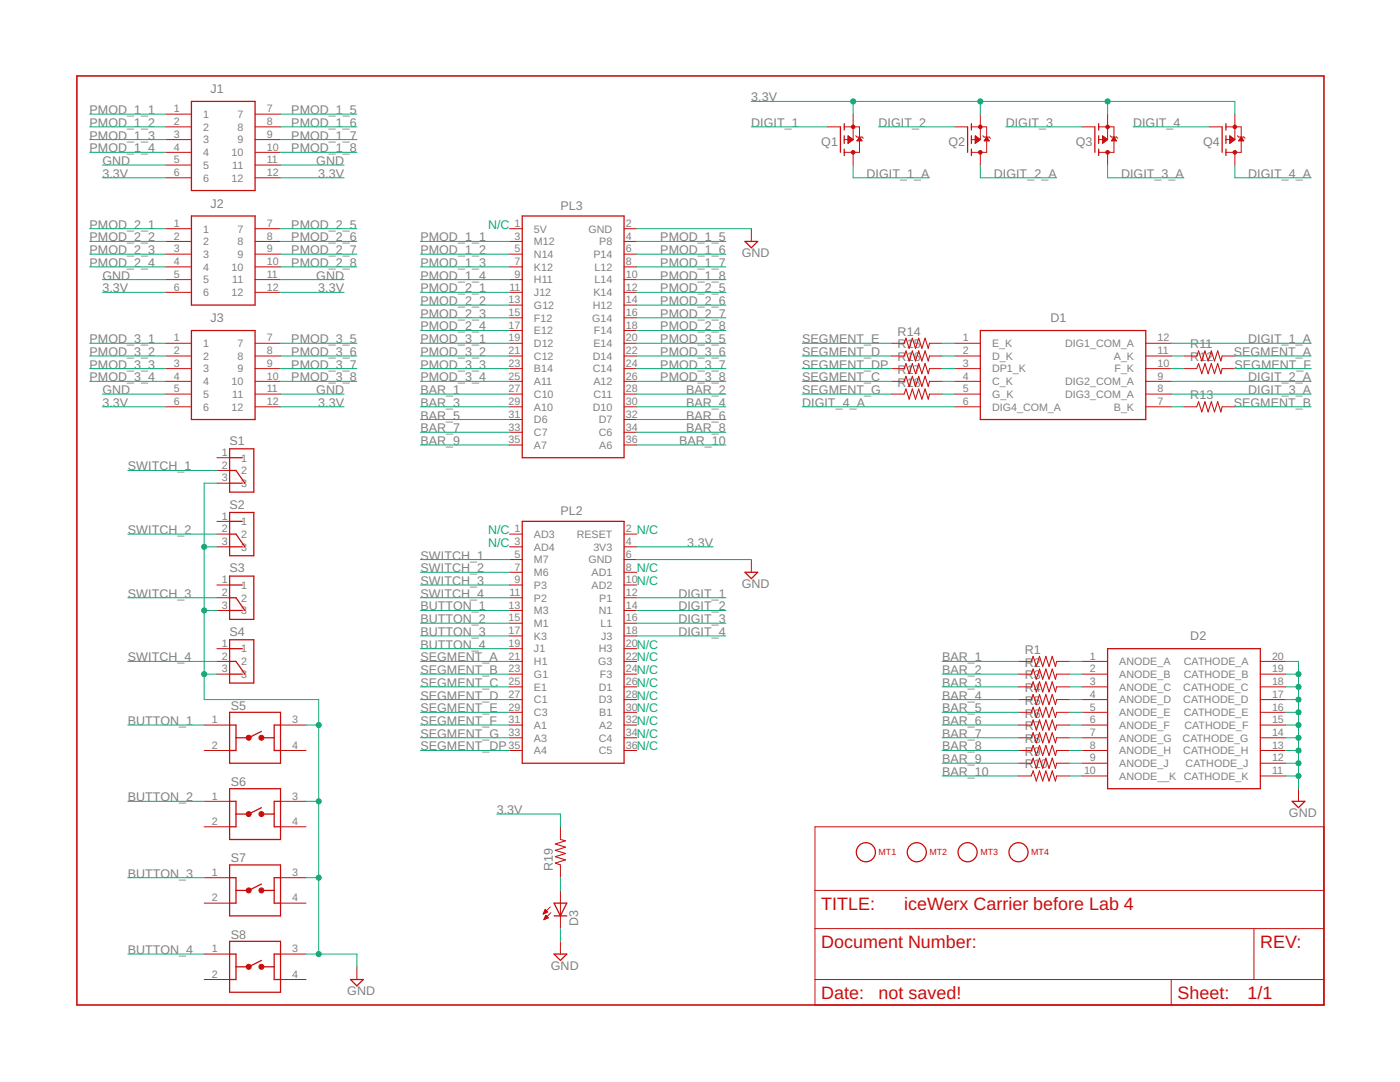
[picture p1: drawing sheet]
<svg xmlns="http://www.w3.org/2000/svg" width="279mm" height="216mm" viewBox="0 0 279 216" stroke-linecap="round" stroke-linejoin="round" font-family="sans-serif">
<defs><g id="words">
<g font-size="3.6" fill="#c90d0c">
<text x="163.9" y="181.5">TITLE:</text>
<text x="180.4" y="181.5">iceWerx Carrier before Lab 4</text>
<text x="163.9" y="189.1">Document Number:</text>
<text x="251.5" y="189.1">REV:</text>
<text x="163.9" y="199.3">Date:</text>
<text x="175.3" y="199.3">not saved!</text>
<text x="235" y="199.3">Sheet:</text>
<text x="249" y="199.3">1/1</text>
</g>
<g font-size="2.5" fill="#808080">
<text x="17.9" y="22.8">PMOD_1_1</text>
<text x="42" y="18.6">J1</text>
<text x="58.1" y="22.8">PMOD_1_5</text>
<text x="149.9" y="20.2">3.3V</text>
<text x="17.9" y="27.9">PMOD_1_3</text>
<text x="17.9" y="25.3">PMOD_1_2</text>
<text x="58.1" y="25.3">PMOD_1_6</text>
<text x="58.1" y="27.9">PMOD_1_7</text>
<text x="149.9" y="25.3">DIGIT_1</text>
<text x="163.9" y="29.1">Q1</text>
<text x="175.3" y="25.3">DIGIT_2</text>
<text x="189.3" y="29.1">Q2</text>
<text x="200.7" y="25.3">DIGIT_3</text>
<text x="214.7" y="29.1">Q3</text>
<text x="226.1" y="25.3">DIGIT_4</text>
<text x="240.1" y="29.1">Q4</text>
<text x="17.9" y="30.4">PMOD_1_4</text>
<text x="20.4" y="32.9">GND</text>
<text x="20.4" y="35.5">3.3V</text>
<text x="58.1" y="30.4">PMOD_1_8</text>
<text x="63.1" y="32.9">GND</text>
<text x="63.5" y="35.5">3.3V</text>
<text x="172.9" y="35.5">DIGIT_1_A</text>
<text x="198.3" y="35.5">DIGIT_2_A</text>
<text x="223.7" y="35.5">DIGIT_3_A</text>
<text x="249.1" y="35.5">DIGIT_4_A</text>
<text x="42" y="41.4">J2</text>
<text x="111.8" y="41.8">PL3</text>
<text x="17.9" y="45.6">PMOD_2_1</text>
<text x="58.1" y="45.6">PMOD_2_5</text>
<text x="17.9" y="53.2">PMOD_2_4</text>
<text x="17.9" y="50.7">PMOD_2_3</text>
<text x="17.9" y="48.2">PMOD_2_2</text>
<text x="58.1" y="48.2">PMOD_2_6</text>
<text x="58.1" y="50.7">PMOD_2_7</text>
<text x="58.1" y="53.2">PMOD_2_8</text>
<text x="83.9" y="53.2">PMOD_1_3</text>
<text x="83.9" y="50.7">PMOD_1_2</text>
<text x="83.9" y="48.2">PMOD_1_1</text>
<text x="131.8" y="48.2">PMOD_1_5</text>
<text x="131.8" y="50.7">PMOD_1_6</text>
<text x="131.8" y="53.2">PMOD_1_7</text>
<text x="148" y="51.3">GND</text>
<text x="20.4" y="55.8">GND</text>
<text x="20.4" y="58.3">3.3V</text>
<text x="63.1" y="55.8">GND</text>
<text x="63.5" y="58.3">3.3V</text>
<text x="83.9" y="55.8">PMOD_1_4</text>
<text x="83.9" y="58.3">PMOD_2_1</text>
<text x="131.8" y="55.8">PMOD_1_8</text>
<text x="131.8" y="58.3">PMOD_2_5</text>
<text x="42" y="64.3">J3</text>
<text x="83.9" y="65.9">PMOD_2_4</text>
<text x="83.9" y="63.4">PMOD_2_3</text>
<text x="83.9" y="60.9">PMOD_2_2</text>
<text x="131.8" y="60.9">PMOD_2_6</text>
<text x="131.8" y="63.4">PMOD_2_7</text>
<text x="131.8" y="65.9">PMOD_2_8</text>
<text x="209.6" y="64.3">D1</text>
<text x="17.9" y="71">PMOD_3_2</text>
<text x="17.9" y="68.5">PMOD_3_1</text>
<text x="58.1" y="68.5">PMOD_3_5</text>
<text x="58.1" y="71">PMOD_3_6</text>
<text x="83.9" y="71">PMOD_3_2</text>
<text x="83.9" y="68.5">PMOD_3_1</text>
<text x="131.8" y="68.5">PMOD_3_5</text>
<text x="131.8" y="71">PMOD_3_6</text>
<text x="160.1" y="68.5">SEGMENT_E</text>
<text x="160.1" y="71">SEGMENT_D</text>
<text x="179.1" y="67">R14</text>
<text x="179.1" y="69.5">R15</text>
<text x="237.6" y="69.5">R11</text>
<text x="246.2" y="71">SEGMENT_A</text>
<text x="249.1" y="68.5">DIGIT_1_A</text>
<text x="17.9" y="76.1">PMOD_3_4</text>
<text x="17.9" y="73.6">PMOD_3_3</text>
<text x="58.1" y="73.6">PMOD_3_7</text>
<text x="58.1" y="76.1">PMOD_3_8</text>
<text x="83.9" y="76.1">PMOD_3_4</text>
<text x="83.9" y="73.6">PMOD_3_3</text>
<text x="131.8" y="73.6">PMOD_3_7</text>
<text x="131.8" y="76.1">PMOD_3_8</text>
<text x="160.1" y="73.6">SEGMENT_DP</text>
<text x="160.1" y="76.1">SEGMENT_C</text>
<text x="179.1" y="72.1">R16</text>
<text x="179.1" y="74.6">R17</text>
<text x="179.1" y="77.1">R18</text>
<text x="237.6" y="72.1">R12</text>
<text x="246.4" y="73.6">SEGMENT_F</text>
<text x="249.1" y="76.1">DIGIT_2_A</text>
<text x="20.4" y="78.6">GND</text>
<text x="20.4" y="81.2">3.3V</text>
<text x="63.1" y="78.6">GND</text>
<text x="63.5" y="81.2">3.3V</text>
<text x="83.9" y="78.6">BAR_1</text>
<text x="83.9" y="81.2">BAR_3</text>
<text x="83.9" y="83.7">BAR_5</text>
<text x="136.9" y="78.6">BAR_2</text>
<text x="136.9" y="81.2">BAR_4</text>
<text x="136.9" y="83.7">BAR_6</text>
<text x="160.1" y="81.2">DIGIT_4_A</text>
<text x="160.1" y="78.6">SEGMENT_G</text>
<text x="237.6" y="79.7">R13</text>
<text x="246.2" y="81.2">SEGMENT_B</text>
<text x="249.1" y="78.6">DIGIT_3_A</text>
<text x="45.8" y="88.8">S1</text>
<text x="83.9" y="86.3">BAR_7</text>
<text x="83.9" y="88.8">BAR_9</text>
<text x="135.5" y="88.8">BAR_10</text>
<text x="136.9" y="86.3">BAR_8</text>
<text x="25.5" y="93.9">SWITCH_1</text>
<text x="45.8" y="101.5">S2</text>
<text x="25.5" y="106.6">SWITCH_2</text>
<text x="111.8" y="102.8">PL2</text>
<text x="83.9" y="111.7">SWITCH_1</text>
<text x="137.2" y="109.1">3.3V</text>
<text x="25.5" y="119.3">SWITCH_3</text>
<text x="45.8" y="114.2">S3</text>
<text x="83.9" y="114.2">SWITCH_2</text>
<text x="83.9" y="116.7">SWITCH_3</text>
<text x="83.9" y="119.3">SWITCH_4</text>
<text x="135.4" y="119.3">DIGIT_1</text>
<text x="148" y="117.4">GND</text>
<text x="83.9" y="121.8">BUTTON_1</text>
<text x="83.9" y="124.4">BUTTON_2</text>
<text x="135.4" y="121.8">DIGIT_2</text>
<text x="135.4" y="124.4">DIGIT_3</text>
<text x="25.5" y="132">SWITCH_4</text>
<text x="45.8" y="126.9">S4</text>
<text x="83.9" y="132">SEGMENT_A</text>
<text x="83.9" y="126.9">BUTTON_3</text>
<text x="83.9" y="129.4">BUTTON_4</text>
<text x="135.4" y="126.9">DIGIT_4</text>
<text x="188" y="132">BAR_1</text>
<text x="204.5" y="130.5">R1</text>
<text x="237.6" y="127.8">D2</text>
<text x="83.9" y="137">SEGMENT_C</text>
<text x="83.9" y="134.5">SEGMENT_B</text>
<text x="188" y="134.5">BAR_2</text>
<text x="188" y="137">BAR_3</text>
<text x="204.5" y="133">R2</text>
<text x="204.5" y="135.6">R3</text>
<text x="46.1" y="141.6">S5</text>
<text x="83.9" y="142.1">SEGMENT_E</text>
<text x="83.9" y="139.6">SEGMENT_D</text>
<text x="188" y="139.6">BAR_4</text>
<text x="188" y="142.1">BAR_5</text>
<text x="204.5" y="138.1">R4</text>
<text x="204.5" y="140.6">R5</text>
<text x="204.5" y="143.2">R6</text>
<text x="25.5" y="144.7">BUTTON_1</text>
<text x="83.9" y="149.7">SEGMENT_DP</text>
<text x="83.9" y="147.2">SEGMENT_G</text>
<text x="83.9" y="144.7">SEGMENT_F</text>
<text x="188" y="144.7">BAR_6</text>
<text x="188" y="147.2">BAR_7</text>
<text x="188" y="149.7">BAR_8</text>
<text x="204.5" y="145.7">R7</text>
<text x="204.5" y="148.2">R8</text>
<text x="188" y="152.3">BAR_9</text>
<text x="188" y="154.8">BAR_10</text>
<text x="204.5" y="150.8">R9</text>
<text x="204.5" y="153.3">R10</text>
<text x="25.5" y="159.9">BUTTON_2</text>
<text x="46.1" y="156.8">S6</text>
<text x="99.2" y="162.4">3.3V</text>
<text x="257.2" y="163.1">GND</text>
<text x="46.1" y="172.1">S7</text>
<text x="110.3" y="173.9" transform="rotate(-90 110.3 173.9)">R19</text>
<text x="25.5" y="175.1">BUTTON_3</text>
<text x="115.4" y="184.8" transform="rotate(-90 115.4 184.8)">D3</text>
<text x="25.5" y="190.4">BUTTON_4</text>
<text x="46.1" y="187.3">S8</text>
<text x="109.9" y="193.5">GND</text>
<text x="69.3" y="198.6">GND</text>
</g>
<g font-size="2.5" fill="#0dab76">
<text x="97.4" y="45.6">N/C</text>
<text x="97.4" y="106.6">N/C</text>
<text x="127.1" y="106.6">N/C</text>
<text x="97.4" y="109.1">N/C</text>
<text x="127.1" y="114.2">N/C</text>
<text x="127.1" y="116.7">N/C</text>
<text x="127.1" y="129.4">N/C</text>
<text x="127.1" y="132">N/C</text>
<text x="127.1" y="134.5">N/C</text>
<text x="127.1" y="137">N/C</text>
<text x="127.1" y="139.6">N/C</text>
<text x="127.1" y="142.1">N/C</text>
<text x="127.1" y="144.7">N/C</text>
<text x="127.1" y="147.2">N/C</text>
<text x="127.1" y="149.7">N/C</text>
</g>
<g font-size="2.1" fill="#808080">
<text x="34.7" y="22.4">1</text>
<text x="40.5" y="23.5">1</text>
<text x="47.4" y="23.5">7</text>
<text x="53.2" y="22.4">7</text>
<text x="34.7" y="25">2</text>
<text x="34.7" y="27.5">3</text>
<text x="40.5" y="26.1">2</text>
<text x="40.5" y="28.6">3</text>
<text x="47.4" y="26.1">8</text>
<text x="47.4" y="28.6">9</text>
<text x="53.2" y="25">8</text>
<text x="53.2" y="27.5">9</text>
<text x="34.7" y="30">4</text>
<text x="34.7" y="32.6">5</text>
<text x="34.7" y="35.1">6</text>
<text x="40.5" y="31.2">4</text>
<text x="40.5" y="33.7">5</text>
<text x="46.2" y="31.2">10</text>
<text x="46.3" y="33.7">11</text>
<text x="53.2" y="30">10</text>
<text x="53.2" y="32.6">11</text>
<text x="53.2" y="35.1">12</text>
<text x="40.5" y="36.2">6</text>
<text x="46.2" y="36.2">12</text>
<text x="34.7" y="45.3">1</text>
<text x="34.7" y="47.8">2</text>
<text x="40.5" y="46.4">1</text>
<text x="47.4" y="46.4">7</text>
<text x="53.2" y="45.3">7</text>
<text x="53.2" y="47.8">8</text>
<text x="102.7" y="45.3">1</text>
<text x="102.7" y="47.8">3</text>
<text x="106.6" y="46.4">5V</text>
<text x="117.4" y="46.4">GND</text>
<text x="124.9" y="45.3">2</text>
<text x="124.9" y="47.8">4</text>
<text x="34.7" y="50.4">3</text>
<text x="34.7" y="52.9">4</text>
<text x="40.5" y="48.9">2</text>
<text x="40.5" y="51.5">3</text>
<text x="47.4" y="48.9">8</text>
<text x="47.4" y="51.5">9</text>
<text x="53.2" y="50.4">9</text>
<text x="53.2" y="52.9">10</text>
<text x="102.7" y="50.4">5</text>
<text x="102.7" y="52.9">7</text>
<text x="106.6" y="48.9">M12</text>
<text x="106.6" y="51.5">N14</text>
<text x="118.4" y="51.5">P14</text>
<text x="119.6" y="48.9">P8</text>
<text x="124.9" y="50.4">6</text>
<text x="124.9" y="52.9">8</text>
<text x="34.7" y="55.4">5</text>
<text x="34.7" y="58">6</text>
<text x="40.5" y="54">4</text>
<text x="40.5" y="56.6">5</text>
<text x="40.5" y="59.1">6</text>
<text x="46.2" y="54">10</text>
<text x="46.2" y="59.1">12</text>
<text x="46.3" y="56.6">11</text>
<text x="53.2" y="55.4">11</text>
<text x="53.2" y="58">12</text>
<text x="101.7" y="58">11</text>
<text x="102.7" y="55.4">9</text>
<text x="106.6" y="54">K12</text>
<text x="106.6" y="56.6">H11</text>
<text x="106.6" y="59.1">J12</text>
<text x="118.4" y="59.1">K14</text>
<text x="118.7" y="54">L12</text>
<text x="118.7" y="56.6">L14</text>
<text x="124.9" y="55.4">10</text>
<text x="124.9" y="58">12</text>
<text x="101.5" y="60.5">13</text>
<text x="101.5" y="63.1">15</text>
<text x="101.5" y="65.6">17</text>
<text x="106.6" y="61.6">G12</text>
<text x="106.6" y="64.2">F12</text>
<text x="118.2" y="64.2">G14</text>
<text x="118.3" y="61.6">H12</text>
<text x="124.9" y="60.5">14</text>
<text x="124.9" y="63.1">16</text>
<text x="124.9" y="65.6">18</text>
<text x="34.7" y="68.1">1</text>
<text x="34.7" y="70.7">2</text>
<text x="40.5" y="69.2">1</text>
<text x="40.5" y="71.8">2</text>
<text x="47.4" y="69.2">7</text>
<text x="47.4" y="71.8">8</text>
<text x="53.2" y="68.1">7</text>
<text x="53.2" y="70.7">8</text>
<text x="101.5" y="68.1">19</text>
<text x="101.5" y="70.7">21</text>
<text x="106.6" y="66.7">E12</text>
<text x="106.6" y="69.2">D12</text>
<text x="106.6" y="71.8">C12</text>
<text x="118.3" y="71.8">D14</text>
<text x="118.4" y="69.2">E14</text>
<text x="118.5" y="66.7">F14</text>
<text x="124.9" y="68.1">20</text>
<text x="124.9" y="70.7">22</text>
<text x="192.1" y="68.1">1</text>
<text x="192.1" y="70.7">2</text>
<text x="198" y="69.2">E_K</text>
<text x="198" y="71.8">D_K</text>
<text x="212.6" y="69.2">DIG1_COM_A</text>
<text x="222.3" y="71.8">A_K</text>
<text x="231" y="70.7">11</text>
<text x="231" y="68.1">12</text>
<text x="34.7" y="73.2">3</text>
<text x="34.7" y="75.7">4</text>
<text x="40.5" y="74.3">3</text>
<text x="40.5" y="76.9">4</text>
<text x="46.2" y="76.9">10</text>
<text x="47.4" y="74.3">9</text>
<text x="53.2" y="73.2">9</text>
<text x="53.2" y="75.7">10</text>
<text x="101.5" y="73.2">23</text>
<text x="101.5" y="75.7">25</text>
<text x="106.6" y="74.3">B14</text>
<text x="106.6" y="76.9">A11</text>
<text x="118.3" y="74.3">C14</text>
<text x="118.4" y="76.9">A12</text>
<text x="124.9" y="73.2">24</text>
<text x="124.9" y="75.7">26</text>
<text x="192.1" y="73.2">3</text>
<text x="192.1" y="75.7">4</text>
<text x="198" y="74.3">DP1_K</text>
<text x="198" y="76.9">C_K</text>
<text x="212.6" y="76.9">DIG2_COM_A</text>
<text x="222.4" y="74.3">F_K</text>
<text x="231" y="75.7">9</text>
<text x="231" y="73.2">10</text>
<text x="34.7" y="78.3">5</text>
<text x="34.7" y="80.8">6</text>
<text x="40.5" y="79.4">5</text>
<text x="40.5" y="81.9">6</text>
<text x="46.2" y="81.9">12</text>
<text x="46.3" y="79.4">11</text>
<text x="53.2" y="78.3">11</text>
<text x="53.2" y="80.8">12</text>
<text x="101.5" y="78.3">27</text>
<text x="101.5" y="80.8">29</text>
<text x="101.5" y="83.4">31</text>
<text x="106.6" y="79.4">C10</text>
<text x="106.6" y="81.9">A10</text>
<text x="118.3" y="81.9">D10</text>
<text x="118.4" y="79.4">C11</text>
<text x="124.9" y="78.3">28</text>
<text x="124.9" y="80.8">30</text>
<text x="124.9" y="83.4">32</text>
<text x="192.1" y="78.3">5</text>
<text x="192.1" y="80.8">6</text>
<text x="198" y="79.4">G_K</text>
<text x="198" y="81.9">DIG4_COM_A</text>
<text x="212.6" y="79.4">DIG3_COM_A</text>
<text x="222.3" y="81.9">B_K</text>
<text x="231" y="80.8">7</text>
<text x="231" y="78.3">8</text>
<text x="101.5" y="85.9">33</text>
<text x="101.5" y="88.4">35</text>
<text x="106.6" y="84.5">D6</text>
<text x="106.6" y="87">C7</text>
<text x="106.6" y="89.6">A7</text>
<text x="119.5" y="84.5">D7</text>
<text x="119.5" y="87">C6</text>
<text x="119.6" y="89.6">A6</text>
<text x="124.9" y="85.9">34</text>
<text x="124.9" y="88.4">36</text>
<text x="44.3" y="91">1</text>
<text x="44.3" y="93.5">2</text>
<text x="48.2" y="92.1">1</text>
<text x="48.2" y="94.6">2</text>
<text x="44.3" y="96.1">3</text>
<text x="48.2" y="97.2">3</text>
<text x="44.3" y="103.7">1</text>
<text x="44.3" y="106.2">2</text>
<text x="48.2" y="104.8">1</text>
<text x="48.2" y="107.3">2</text>
<text x="102.7" y="106.2">1</text>
<text x="106.6" y="107.3">AD3</text>
<text x="115.1" y="107.3">RESET</text>
<text x="124.9" y="106.2">2</text>
<text x="44.3" y="108.8">3</text>
<text x="48.2" y="109.9">3</text>
<text x="102.7" y="108.8">3</text>
<text x="102.7" y="111.3">5</text>
<text x="102.7" y="113.8">7</text>
<text x="106.6" y="109.9">AD4</text>
<text x="106.6" y="112.4">M7</text>
<text x="117.4" y="112.4">GND</text>
<text x="118.4" y="109.9">3V3</text>
<text x="124.9" y="108.8">4</text>
<text x="124.9" y="111.3">6</text>
<text x="124.9" y="113.8">8</text>
<text x="44.3" y="116.4">1</text>
<text x="44.3" y="118.9">2</text>
<text x="48.2" y="117.5">1</text>
<text x="101.7" y="118.9">11</text>
<text x="102.7" y="116.4">9</text>
<text x="106.6" y="115">M6</text>
<text x="106.6" y="117.5">P3</text>
<text x="118.1" y="115">AD1</text>
<text x="118.1" y="117.5">AD2</text>
<text x="124.9" y="116.4">10</text>
<text x="124.9" y="118.9">12</text>
<text x="44.3" y="121.5">3</text>
<text x="48.2" y="120">2</text>
<text x="48.2" y="122.6">3</text>
<text x="101.5" y="121.5">13</text>
<text x="101.5" y="124">15</text>
<text x="106.6" y="120">P2</text>
<text x="106.6" y="122.6">M3</text>
<text x="106.6" y="125.1">M1</text>
<text x="119.5" y="122.6">N1</text>
<text x="119.6" y="120">P1</text>
<text x="119.8" y="125.1">L1</text>
<text x="124.9" y="121.5">14</text>
<text x="124.9" y="124">16</text>
<text x="44.3" y="129.1">1</text>
<text x="44.3" y="131.6">2</text>
<text x="48.2" y="130.2">1</text>
<text x="101.5" y="126.5">17</text>
<text x="101.5" y="129.1">19</text>
<text x="101.5" y="131.6">21</text>
<text x="106.6" y="127.7">K3</text>
<text x="106.6" y="130.2">J1</text>
<text x="119.5" y="130.2">H3</text>
<text x="119.9" y="127.7">J3</text>
<text x="124.9" y="126.5">18</text>
<text x="124.9" y="129.1">20</text>
<text x="124.9" y="131.6">22</text>
<text x="217.5" y="131.6">1</text>
<text x="253.9" y="131.6">20</text>
<text x="44.3" y="134.2">3</text>
<text x="48.2" y="132.7">2</text>
<text x="48.2" y="135.3">3</text>
<text x="101.5" y="134.2">23</text>
<text x="101.5" y="136.7">25</text>
<text x="106.6" y="132.7">H1</text>
<text x="106.6" y="135.3">G1</text>
<text x="106.6" y="137.8">E1</text>
<text x="119.4" y="132.7">G3</text>
<text x="119.5" y="137.8">D1</text>
<text x="119.7" y="135.3">F3</text>
<text x="124.9" y="134.2">24</text>
<text x="124.9" y="136.7">26</text>
<text x="217.5" y="134.2">2</text>
<text x="217.5" y="136.7">3</text>
<text x="223.4" y="132.7">ANODE_A</text>
<text x="223.4" y="135.3">ANODE_B</text>
<text x="223.4" y="137.8">ANODE_C</text>
<text x="236.1" y="137.8">CATHODE_C</text>
<text x="236.3" y="132.7">CATHODE_A</text>
<text x="236.3" y="135.3">CATHODE_B</text>
<text x="253.9" y="134.2">19</text>
<text x="253.9" y="136.7">18</text>
<text x="101.5" y="139.2">27</text>
<text x="101.5" y="141.8">29</text>
<text x="106.6" y="140.3">C1</text>
<text x="106.6" y="142.9">C3</text>
<text x="119.5" y="140.4">D3</text>
<text x="119.6" y="142.9">B1</text>
<text x="124.9" y="139.2">28</text>
<text x="124.9" y="141.8">30</text>
<text x="217.5" y="139.2">4</text>
<text x="217.5" y="141.8">5</text>
<text x="223.4" y="140.3">ANODE_D</text>
<text x="223.4" y="142.9">ANODE_E</text>
<text x="236.1" y="140.4">CATHODE_D</text>
<text x="236.3" y="142.9">CATHODE_E</text>
<text x="253.9" y="139.2">17</text>
<text x="253.9" y="141.8">16</text>
<text x="42.3" y="144.3">1</text>
<text x="42.3" y="149.4">2</text>
<text x="58.3" y="144.3">3</text>
<text x="58.3" y="149.4">4</text>
<text x="101.5" y="144.3">31</text>
<text x="101.5" y="146.9">33</text>
<text x="101.5" y="149.4">35</text>
<text x="106.6" y="145.4">A1</text>
<text x="106.6" y="148">A3</text>
<text x="119.5" y="148">C4</text>
<text x="119.6" y="145.4">A2</text>
<text x="124.9" y="144.3">32</text>
<text x="124.9" y="146.9">34</text>
<text x="124.9" y="149.4">36</text>
<text x="217.5" y="144.3">6</text>
<text x="217.5" y="146.9">7</text>
<text x="217.5" y="149.4">8</text>
<text x="223.4" y="145.4">ANODE_F</text>
<text x="223.4" y="148">ANODE_G</text>
<text x="236" y="148">CATHODE_G</text>
<text x="236.4" y="145.4">CATHODE_F</text>
<text x="253.9" y="144.3">15</text>
<text x="253.9" y="146.9">14</text>
<text x="253.9" y="149.4">13</text>
<text x="106.6" y="150.5">A4</text>
<text x="119.5" y="150.5">C5</text>
<text x="216.3" y="154.5">10</text>
<text x="217.5" y="151.9">9</text>
<text x="223.4" y="150.5">ANODE_H</text>
<text x="223.4" y="153">ANODE_J</text>
<text x="223.4" y="155.6">ANODE__K</text>
<text x="236.1" y="150.5">CATHODE_H</text>
<text x="236.3" y="155.6">CATHODE_K</text>
<text x="236.6" y="153">CATHODE_J</text>
<text x="253.9" y="151.9">12</text>
<text x="253.9" y="154.5">11</text>
<text x="42.3" y="159.5">1</text>
<text x="58.3" y="159.5">3</text>
<text x="42.3" y="164.6">2</text>
<text x="58.3" y="164.6">4</text>
<text x="42.3" y="174.8">1</text>
<text x="42.3" y="179.9">2</text>
<text x="58.3" y="174.8">3</text>
<text x="58.3" y="179.9">4</text>
<text x="42.3" y="190">1</text>
<text x="58.3" y="190">3</text>
<text x="42.3" y="195.1">2</text>
<text x="58.3" y="195.1">4</text>
</g>
<g font-size="1.8" fill="#c90d0c">
<text x="175.3" y="170.7">MT1</text>
<text x="185.5" y="170.7">MT2</text>
<text x="195.7" y="170.7">MT3</text>
<text x="205.8" y="170.7">MT4</text>
</g>
</g></defs>
<path d="M15.3 15.2h248.9v185.3h-248.9z" fill="none" stroke="#c90d0c" stroke-width=".32"/>
<g fill="none" stroke="#c90d0c" stroke-width=".2">
<path d="M33.1 22.8h5.1M33.1 25.3h5.1M33.1 27.9h5.1M33.1 30.4h5.1M33.1 32.9h5.1M33.1 35.5h5.1M50.9 22.8h5.1M50.9 25.3h5.1M50.9 27.9h5.1M50.9 30.4h5.1M50.9 32.9h5.1M50.9 35.5h5.1"/>
<path d="M165.2 25.3h2.5M168.5 25.3h3v5.1h-3M168.5 27.9h1.8M169.2 27.3h.4M169.2 28h.8M169.2 27.9h1M169.2 27.8h1M169.2 27.7h.8M169.2 27.6h.7M169.2 27.5h.5M169.2 27.1l1.1 .8-1.1 .7zM169.2 28.5h.2"/>
<path d="M169.2 28.4h.3M169.2 28.3h.5M169.2 28.2h.6M169.2 27.2h.2M170.3 22.8v5.1M170.3 30.4v2.5M170.8 27.1l.2 .2h1l.3 .3M171 28h1M171.1 27.9h.8M171.2 27.8h.6M171.3 27.7h.5M171.4 27.6h.3"/>
<path d="M171.4 27.5h.2M171.5 27.3l.5 .8h-1zM190.6 25.3h2.5M193.9 25.3h3v5.1h-3M193.9 27.9h1.7M194.6 27.3h.3M194.6 28h.8M194.6 27.9h.9M194.6 27.8h1M194.6 27.7h.8M194.6 27.6h.7M194.6 27.5h.5"/>
<path d="M194.6 28.5h.1M194.6 28.4h.3M194.6 28.3h.5M194.6 28.2h.6M194.6 27.2h.2M194.6 27.1l1 .8-1 .7zM195.6 22.8v5.1M195.6 30.4v2.5M196.2 27.1l.2 .2h1l.3 .3M196.4 28h1M196.5 27.9h.8M196.6 27.8h.6"/>
<path d="M196.7 27.7h.4M196.8 27.6h.3M196.8 27.5h.2M196.9 27.3l.5 .8h-1zM216 25.3h2.5M219.3 25.3h3v5.1h-3M219.3 27.9h1.7M220 27.3h.3M220 28h.8M220 27.9h.9M220 27.8h1M220 27.7h.8"/>
<path d="M220 27.6h.7M220 27.5h.5M220 28.5h.1M220 28.4h.3M220 28.3h.5M220 28.2h.6M220 27.2h.2M220 27.1l1 .8-1 .7zM221 22.8v5.1M221 30.4v2.5M221.6 27.1l.2 .2h1l.3 .3M221.8 28h1"/>
<path d="M221.9 27.9h.8M222 27.8h.6M222.1 27.7h.4M222.2 27.6h.3M222.2 27.5h.2M222.3 27.3l.5 .8h-1zM241.4 25.3h2.5M244.7 25.3h3v5.1h-3M244.7 27.9h1.7M245.4 27.3h.3M245.4 28h.8M245.4 27.9h.9"/>
<path d="M245.4 27.8h1M245.4 27.7h.8M245.4 27.6h.7M245.4 27.5h.5M245.4 28.5h.1M245.4 28.4h.3M245.4 28.3h.5M245.4 28.2h.6M245.4 27.2h.2M245.4 27.1l1 .8-1 .7zM246.4 22.8v5.1M246.4 30.4v2.5"/>
<path d="M247 27.1l.2 .2h1l.3 .3M247.2 28h1M247.3 27.9h.8M247.4 27.8h.6M247.5 27.7h.4M247.6 27.6h.3M247.6 27.5h.2M247.7 27.3l.5 .8h-1zM33.1 45.6h5.1M33.1 48.2h5.1M33.1 50.7h5.1M33.1 53.3h5.1"/>
<path d="M33.1 55.8h5.1M33.1 58.3h5.1M50.9 45.6h5.1M50.9 48.2h5.1M50.9 50.7h5.1M50.9 53.3h5.1M50.9 55.8h5.1M50.9 58.3h5.1M101.7 45.6h2.5M101.7 48.2h2.5M101.7 50.7h2.5M101.7 53.3h2.5"/>
<path d="M101.7 55.8h2.5M101.7 58.3h2.5M124.5 45.6h2.6M124.5 48.2h2.6M124.5 50.7h2.6M124.5 53.3h2.6M124.5 55.8h2.6M124.5 58.3h2.6M149.9 45.6v2.6M33.1 68.5h5.1M33.1 71h5.1M33.1 73.6h5.1"/>
<path d="M33.1 76.1h5.1M33.1 78.6h5.1M50.9 68.5h5.1M50.9 71h5.1M50.9 73.6h5.1M50.9 76.1h5.1M50.9 78.6h5.1M101.7 68.5h2.5M101.7 71h2.5M101.7 73.6h2.5M101.7 76.1h2.5M101.7 78.6h2.5"/>
<path d="M101.7 60.9h2.5M101.7 63.4h2.5M101.7 66h2.5M124.5 68.5h2.6M124.5 71h2.6M124.5 73.6h2.6M124.5 76.1h2.6M124.5 78.6h2.6M124.5 60.9h2.6M124.5 63.4h2.6M124.5 66h2.6M177.9 68.5h2.5"/>
<path d="M177.9 71h2.5M177.9 73.6h2.5M177.9 76.1h2.5M177.9 78.6h2.5M185.5 68.5h2.5M185.5 71h2.5M185.5 73.6h2.5M185.5 76.1h2.5M185.5 78.6h2.5M190.6 68.5h5M190.6 71h5M190.6 73.6h5"/>
<path d="M190.6 76.1h5M190.6 78.6h5M228.7 68.5h5M228.7 71h5M228.7 73.6h5M228.7 76.1h5M228.7 78.6h5M236.3 71h2.5M236.3 73.6h2.5M243.9 71h2.5M243.9 73.6h2.5M33.1 81.2h5.1"/>
<path d="M43.3 91.3h2.5M43.3 93.9h2.5M43.3 96.4h2.5M50.9 81.2h5.1M101.7 81.2h2.5M101.7 83.7h2.5M101.7 86.3h2.5M101.7 88.8h2.5M124.5 81.2h2.6M124.5 83.7h2.6M124.5 86.3h2.6M124.5 88.8h2.6"/>
<path d="M190.6 81.2h5M228.7 81.2h5M236.3 81.2h2.5M243.9 81.2h2.5M43.3 104h2.5M43.3 106.6h2.5M43.3 109.1h2.5M43.3 116.7h2.5M43.3 119.3h2.5M101.7 106.6h2.5M101.7 109.1h2.5M101.7 116.7h2.5"/>
<path d="M101.7 119.3h2.5M101.7 111.7h2.5M101.7 114.2h2.5M124.5 106.6h2.6M124.5 109.1h2.6M124.5 116.7h2.6M124.5 119.3h2.6M124.5 111.7h2.6M124.5 114.2h2.6M149.9 111.7v2.5M43.3 121.8h2.5M43.3 129.4h2.5"/>
<path d="M43.3 132h2.5M43.3 134.5h2.5M101.7 121.8h2.5M101.7 129.4h2.5M101.7 132h2.5M101.7 134.5h2.5M101.7 124.4h2.5M101.7 126.9h2.5M101.7 137.1h2.5M101.7 139.6h2.5M124.5 121.8h2.6M124.5 129.4h2.6"/>
<path d="M124.5 132h2.6M124.5 134.5h2.6M124.5 124.4h2.6M124.5 126.9h2.6M124.5 137.1h2.6M124.5 139.6h2.6M203.3 132h2.5M203.3 134.5h2.5M203.3 137.1h2.5M203.3 139.6h2.5M210.9 132h2.5M210.9 134.5h2.5"/>
<path d="M210.9 137.1h2.5M210.9 139.6h2.5M216 132h5M216 134.5h5M216 137.1h5M216 139.6h5M251.5 132h5.1M251.5 134.5h5.1M251.5 137.1h5.1M251.5 139.6h5.1M40.7 144.7h5.1M40.7 149.8h5.1"/>
<path d="M40.7 159.9h5.1M56 144.7h5.1M56 149.8h5.1M56 159.9h5.1M101.7 144.7h2.5M101.7 149.8h2.5M101.7 142.1h2.5M101.7 147.2h2.5M124.5 144.7h2.6M124.5 149.8h2.6M124.5 142.1h2.6M124.5 147.2h2.6"/>
<path d="M203.3 144.7h2.5M203.3 149.8h2.5M203.3 142.1h2.5M203.3 147.2h2.5M203.3 152.3h2.5M203.3 154.8h2.5M210.9 144.7h2.5M210.9 149.8h2.5M210.9 142.1h2.5M210.9 147.2h2.5M210.9 152.3h2.5M210.9 154.8h2.5"/>
<path d="M216 144.7h5M216 149.8h5M216 142.1h5M216 147.2h5M216 152.3h5M216 154.8h5M251.5 144.7h5.1M251.5 149.8h5.1M251.5 142.1h5.1M251.5 147.2h5.1M251.5 152.3h5.1M251.5 154.8h5.1"/>
<path d="M259.1 157.4v2.5M40.7 165h5.1M40.7 175.1h5.1M56 165h5.1M56 175.1h5.1M111.8 165v2.5M111.8 172.6v2.5M111.8 177.7v7.6M162.6 165h101.6v35.5h-101.6zM162.6 177.7h101.6M40.7 195.5h5.1M40.7 180.2h5.1"/>
<path d="M40.7 190.4h5.1M56 195.5h5.1M56 180.2h5.1M56 190.4h5.1M71.2 192.9v2.6M108.4 182.3h.1M108.5 182.2h.3M108.5 182.1h.6M108.6 183.4h.2M108.6 181.9h.7M108.6 181.8h.6M108.6 183.3h.5"/>
<path d="M108.7 183.2h.7M108.7 181.7h.3M108.8 181.6h.1M108.8 183h.5M108.8 181.5l.5 .5-.9 .4zM108.8 182.9h.4M108.9 182.8h.2M108.9 182.7h.1M108.9 182.6l.5 .5-.9 .4zM109.8 181l-1.4 1.4M109.9 182.1l-1.4 1.4M111.8 187.8v2.6"/>
<path d="M162.6 185.3h101.6M162.6 195.5h101.6M233.7 195.5v5M250.3 185.3v10.2"/>
</g>
<g fill="none" stroke="#c90d0c" stroke-width=".25">
<path d="M38.2 20.2h12.7v17.8h-12.7zM167.7 25.3v5.1M168.5 24.7v1.3M168.5 27.1v1.5M168.5 29.8v1.2M193.1 25.3v5.1M193.9 24.7v1.3M193.9 27.1v1.5M193.9 29.8v1.2M218.5 25.3v5.1M219.3 24.7v1.3M219.3 27.1v1.5"/>
<path d="M219.3 29.8v1.2M243.9 25.3v5.1M244.7 24.7v1.3M244.7 27.1v1.5M244.7 29.8v1.2M38.2 43.1h12.7v17.8h-12.7zM104.2 43.1h20.3v48.2h-20.3zM148.7 48.2h2.5l-1.3 1.2zM38.2 66h12.7v17.7h-12.7zM195.6 66h33.1v17.7h-33.1zM45.8 89.6h4.9v8.6h-4.9zM45.8 91.3h2.6"/>
<path d="M45.8 96.4h2.6M45.8 93.9h1.3l1.8 2.5M45.8 102.3h4.9v8.6h-4.9zM45.8 115h4.9v8.6h-4.9zM45.8 104h2.6M45.8 109.1h2.6M45.8 106.6h1.3l1.8 2.5M45.8 116.7h2.6M45.8 119.3h1.3l1.8 2.5M104.2 104h20.3v48.3h-20.3zM148.7 114.2h2.5l-1.3 1.3zM45.8 127.7h4.9v8.6h-4.9z"/>
<path d="M45.8 121.8h2.6M45.8 129.4h2.6M45.8 134.5h2.6M45.8 132h1.3l1.8 2.5M221 129.4h30.5v28h-30.5zM45.8 142.1h10.2v10.2h-10.2zM45.8 157.4h10.2v10.1h-10.2zM45.8 144.7h1.3v5.1h-1.3M45.8 159.9h1.3v5.1h-1.3M52.2 145.9l-2.6 1.3h-2.5M52.2 147.2h2.5M56 144.7h-1.3v5.1h1.3"/>
<path d="M56 159.9h-1.3v5.1h1.3M257.9 159.9h2.5l-1.3 1.3zM45.8 172.6h10.2v10.2h-10.2zM45.8 175.1h1.3v5.1h-1.3M52.2 161.2l-2.6 1.2h-2.5M52.2 162.4h2.5M52.2 176.4l-2.6 1.3h-2.5M52.2 177.7h2.5M56 175.1h-1.3v5.1h1.3M45.8 187.8h10.2v10.2h-10.2zM45.8 190.4h1.3v5.1h-1.3M52.2 191.6l-2.6 1.3h-2.5"/>
<path d="M52.2 192.9h2.5M56 190.4h-1.3v5.1h1.3M70 195.5h2.5l-1.3 1.2zM110.6 182.8h2.5M110.6 180.2h2.5l-1.3 2.6zM110.6 190.4h2.5l-1.3 1.2z"/>
<circle cx="172.8" cy="170.1" r="1.91"/>
<circle cx="183" cy="170.1" r="1.91"/>
<circle cx="193.1" cy="170.1" r="1.91"/>
<circle cx="203.3" cy="170.1" r="1.91"/>
</g>
<g fill="#c90d0c" stroke="#c90d0c" stroke-width=".2">
<circle cx="49.6" cy="147.2" r=".5"/>
<circle cx="52.2" cy="147.2" r=".5"/>
<circle cx="49.6" cy="162.4" r=".5"/>
<circle cx="52.2" cy="162.4" r=".5"/>
<circle cx="49.6" cy="177.7" r=".51"/>
<circle cx="52.2" cy="177.7" r=".51"/>
<circle cx="49.6" cy="192.9" r=".51"/>
<circle cx="52.2" cy="192.9" r=".51"/>
<circle cx="170.3" cy="25.3" r=".36"/>
<circle cx="170.3" cy="30.4" r=".36"/>
<circle cx="195.6" cy="25.3" r=".36"/>
<circle cx="195.6" cy="30.4" r=".36"/>
<circle cx="221" cy="25.3" r=".36"/>
<circle cx="221" cy="30.4" r=".36"/>
<circle cx="246.4" cy="25.3" r=".36"/>
<circle cx="246.4" cy="30.4" r=".36"/>
</g>
<g fill="none" stroke="#c90d0c" stroke-width=".21">
<path d="M180.4 68.5l.4-1 .6 2 .7-2 .6 2 .6-2 .7 2 .6-2 .7 2 .2-1M180.4 73.6l.4-1.1 .6 2.1 .7-2.1 .6 2.1 .6-2.1 .7 2.1 .6-2.1 .7 2.1 .2-1M180.4 71l.4-1 .6 2 .7-2 .6 2 .6-2 .7 2 .6-2 .7 2 .2-1M180.4 76.1l.4-1 .6 2 .7-2 .6 2 .6-2 .7 2 .6-2 .7 2 .2-1M180.4 78.6l.4-1 .6 2.1 .7-2.1 .6 2.1 .6-2.1 .7 2.1 .6-2.1 .7 2.1 .2-1.1M238.8 71l.4-1 .6 2 .7-2 .6 2 .6-2 .7 2 .6-2 .6 2 .3-1M238.8 73.6l.4-1.1 .6 2.1 .7-2.1 .6 2.1 .6-2.1 .7 2.1 .6-2.1 .6 2.1 .3-1M238.8 81.2l.4-1 .6 2 .7-2 .6 2 .6-2 .7 2 .6-2 .6 2 .3-1M205.8 132l.4-1 .6 2 .7-2 .6 2 .6-2 .7 2 .6-2 .6 2 .3-1M205.8 134.5l.4-1 .6 2 .7-2 .6 2 .6-2 .7 2 .6-2 .6 2 .3-1M205.8 137.1l.4-1.1 .6 2.1 .7-2.1 .6 2.1 .6-2.1 .7 2.1 .6-2.1 .6 2.1 .3-1M205.8 139.6l.4-1 .6 2 .7-2 .6 2 .6-2 .7 2 .6-2 .6 2 .3-1"/>
<path d="M205.8 142.1l.4-1 .6 2.1 .7-2.1 .6 2.1 .6-2.1 .7 2.1 .6-2.1 .6 2.1 .3-1.1M205.8 144.7l.4-1 .6 2 .7-2 .6 2 .6-2 .7 2 .6-2 .6 2 .3-1M205.8 147.2l.4-1 .6 2 .7-2 .6 2 .6-2 .7 2 .6-2 .6 2 .3-1M205.8 149.8l.4-1.1 .6 2.1 .7-2.1 .6 2.1 .6-2.1 .7 2.1 .6-2.1 .6 2.1 .3-1M205.8 152.3l.4-1 .6 2 .7-2 .6 2 .6-2 .7 2 .6-2 .6 2 .3-1M205.8 154.8l.4-1 .6 2.1 .7-2.1 .6 2.1 .6-2.1 .7 2.1 .6-2.1 .6 2.1 .3-1.1M111.8 167.5l1.1 .3-2.1 .6 2.1 .6-2.1 .7 2.1 .6-2.1 .6 2.1 .7-2.1 .6 1 .4"/>
</g>
<g fill="none" stroke="#0dab76" stroke-width=".2">
<path d="M17.9 25.3h15.2M17.9 30.4h15.2M17.9 27.9h15.2M17.9 22.8h15.2M20.4 35.5h12.7M20.4 32.9h12.7M56 35.5h12.7M56 25.3h15.2M56 32.9h12.7M56 30.4h15.2M56 27.9h15.2M56 22.8h15.2"/>
<path d="M149.9 20.2h96.5v2.6M149.9 25.3h15.3M170.3 20.2v2.6M170.3 32.9v2.6h15.2M175.3 25.3h15.3M195.6 32.9v2.6h15.3M195.6 20.2v2.6M200.7 25.3h15.3M221 32.9v2.6h15.3M221 20.2v2.6M226.1 25.3h15.3M246.4 32.9v2.6h15.3"/>
<path d="M17.9 45.6h15.2M17.9 53.3h15.2M17.9 50.7h15.2M17.9 48.2h15.2M20.4 55.8h12.7M20.4 58.3h12.7M56 45.6h15.2M56 55.8h12.7M56 58.3h12.7M56 53.3h15.2M56 50.7h15.2M56 48.2h15.2"/>
<path d="M83.9 55.8h17.8M83.9 58.3h17.8M83.9 53.3h17.8M83.9 50.7h17.8M83.9 48.2h17.8M127.1 45.6h22.8M127.1 55.8h17.8M127.1 58.3h17.8M127.1 53.3h17.8M127.1 50.7h17.8M127.1 48.2h17.8M17.9 71h15.2"/>
<path d="M17.9 73.6h15.2M17.9 68.5h15.2M17.9 76.1h15.2M20.4 78.6h12.7M56 71h15.2M56 73.6h15.2M56 68.5h15.2M56 76.1h15.2M56 78.6h12.7M83.9 71h17.8M83.9 73.6h17.8M83.9 68.5h17.8"/>
<path d="M83.9 76.1h17.8M83.9 78.6h17.8M83.9 60.9h17.8M83.9 63.4h17.8M83.9 66h17.8M127.1 71h17.8M127.1 73.6h17.8M127.1 68.5h17.8M127.1 76.1h17.8M127.1 78.6h17.8M127.1 60.9h17.8M127.1 63.4h17.8"/>
<path d="M127.1 66h17.8M160.1 71h17.8M160.1 73.6h17.8M160.1 68.5h17.8M160.1 76.1h17.8M160.1 78.6h17.8M188 71h2.6M188 73.6h2.6M188 68.5h2.6M188 76.1h2.6M188 78.6h2.6M233.7 71h2.6"/>
<path d="M233.7 73.6h2.6M233.7 68.5h28M233.7 76.1h28M233.7 78.6h28M246.4 71h15.3M246.4 73.6h15.3M20.4 81.2h12.7M25.5 93.9h17.8M43.3 96.4h-2.6v43.2h22.9v50.8M56 81.2h12.7M83.9 81.2h17.8M83.9 83.7h17.8"/>
<path d="M83.9 86.3h17.8M83.9 88.8h17.8M127.1 81.2h17.8M127.1 83.7h17.8M127.1 86.3h17.8M127.1 88.8h17.8M160.1 81.2h30.5M233.7 81.2h2.6M246.4 81.2h15.3M25.5 119.3h17.8M25.5 106.6h17.8M40.7 109.1h2.6"/>
<path d="M83.9 119.3h17.8M83.9 111.7h17.8M83.9 114.2h17.8M83.9 116.7h17.8M127.1 119.3h17.8M127.1 109.1h15.2M127.1 111.7h22.8M25.5 132h17.8M40.7 121.8h2.6M40.7 134.5h2.6M83.9 121.8h17.8M83.9 124.4h17.8"/>
<path d="M83.9 126.9h17.8M83.9 139.6h17.8M83.9 137.1h17.8M83.9 132h17.8M83.9 134.5h17.8M83.9 129.4h17.8M127.1 121.8h17.8M127.1 124.4h17.8M127.1 126.9h17.8M188 139.6h15.3M188 137.1h15.3M188 132h15.3"/>
<path d="M188 134.5h15.3M213.4 139.6h2.6M213.4 137.1h2.6M213.4 132h2.6M213.4 134.5h2.6M256.6 139.6h2.5M256.6 137.1h2.5M256.6 132h2.5v25.4M256.6 134.5h2.5M25.5 144.7h15.2M25.5 159.9h15.2M61.1 144.7h2.5"/>
<path d="M61.1 159.9h2.5M83.9 142.1h17.8M83.9 149.8h17.8M83.9 147.2h17.8M83.9 144.7h17.8M188 142.1h15.3M188 149.8h15.3M188 147.2h15.3M188 144.7h15.3M188 152.3h15.3M188 154.8h15.3M213.4 142.1h2.6"/>
<path d="M213.4 149.8h2.6M213.4 147.2h2.6M213.4 144.7h2.6M213.4 152.3h2.6M213.4 154.8h2.6M256.6 142.1h2.5M256.6 149.8h2.5M256.6 147.2h2.5M256.6 144.7h2.5M256.6 152.3h2.5M256.6 154.8h2.5M25.5 175.1h15.2"/>
<path d="M61.1 175.1h2.5M99.1 162.4h12.7v2.6M111.8 175.1v2.6M25.5 190.4h15.2M61.1 190.4h10.1v2.5M111.8 185.3v2.5"/>
</g>
<g fill="#0dab76" stroke="#0dab76" stroke-width=".2">
<circle cx="259.1" cy="154.8" r=".51"/>
<circle cx="259.1" cy="152.3" r=".51"/>
<circle cx="259.1" cy="149.8" r=".51"/>
<circle cx="259.1" cy="147.2" r=".51"/>
<circle cx="259.1" cy="144.7" r=".51"/>
<circle cx="259.1" cy="142.1" r=".51"/>
<circle cx="259.1" cy="139.6" r=".51"/>
<circle cx="259.1" cy="137.1" r=".51"/>
<circle cx="259.1" cy="134.5" r=".51"/>
<circle cx="63.6" cy="190.4" r=".51"/>
<circle cx="63.6" cy="175.1" r=".51"/>
<circle cx="63.6" cy="159.9" r=".51"/>
<circle cx="63.6" cy="144.7" r=".51"/>
<circle cx="40.7" cy="134.5" r=".51"/>
<circle cx="40.7" cy="121.8" r=".51"/>
<circle cx="40.7" cy="109.1" r=".51"/>
<circle cx="195.6" cy="20.2" r=".51"/>
<circle cx="221" cy="20.2" r=".51"/>
<circle cx="170.3" cy="20.2" r=".51"/>
</g>
<use href="#words"/>
</svg>
